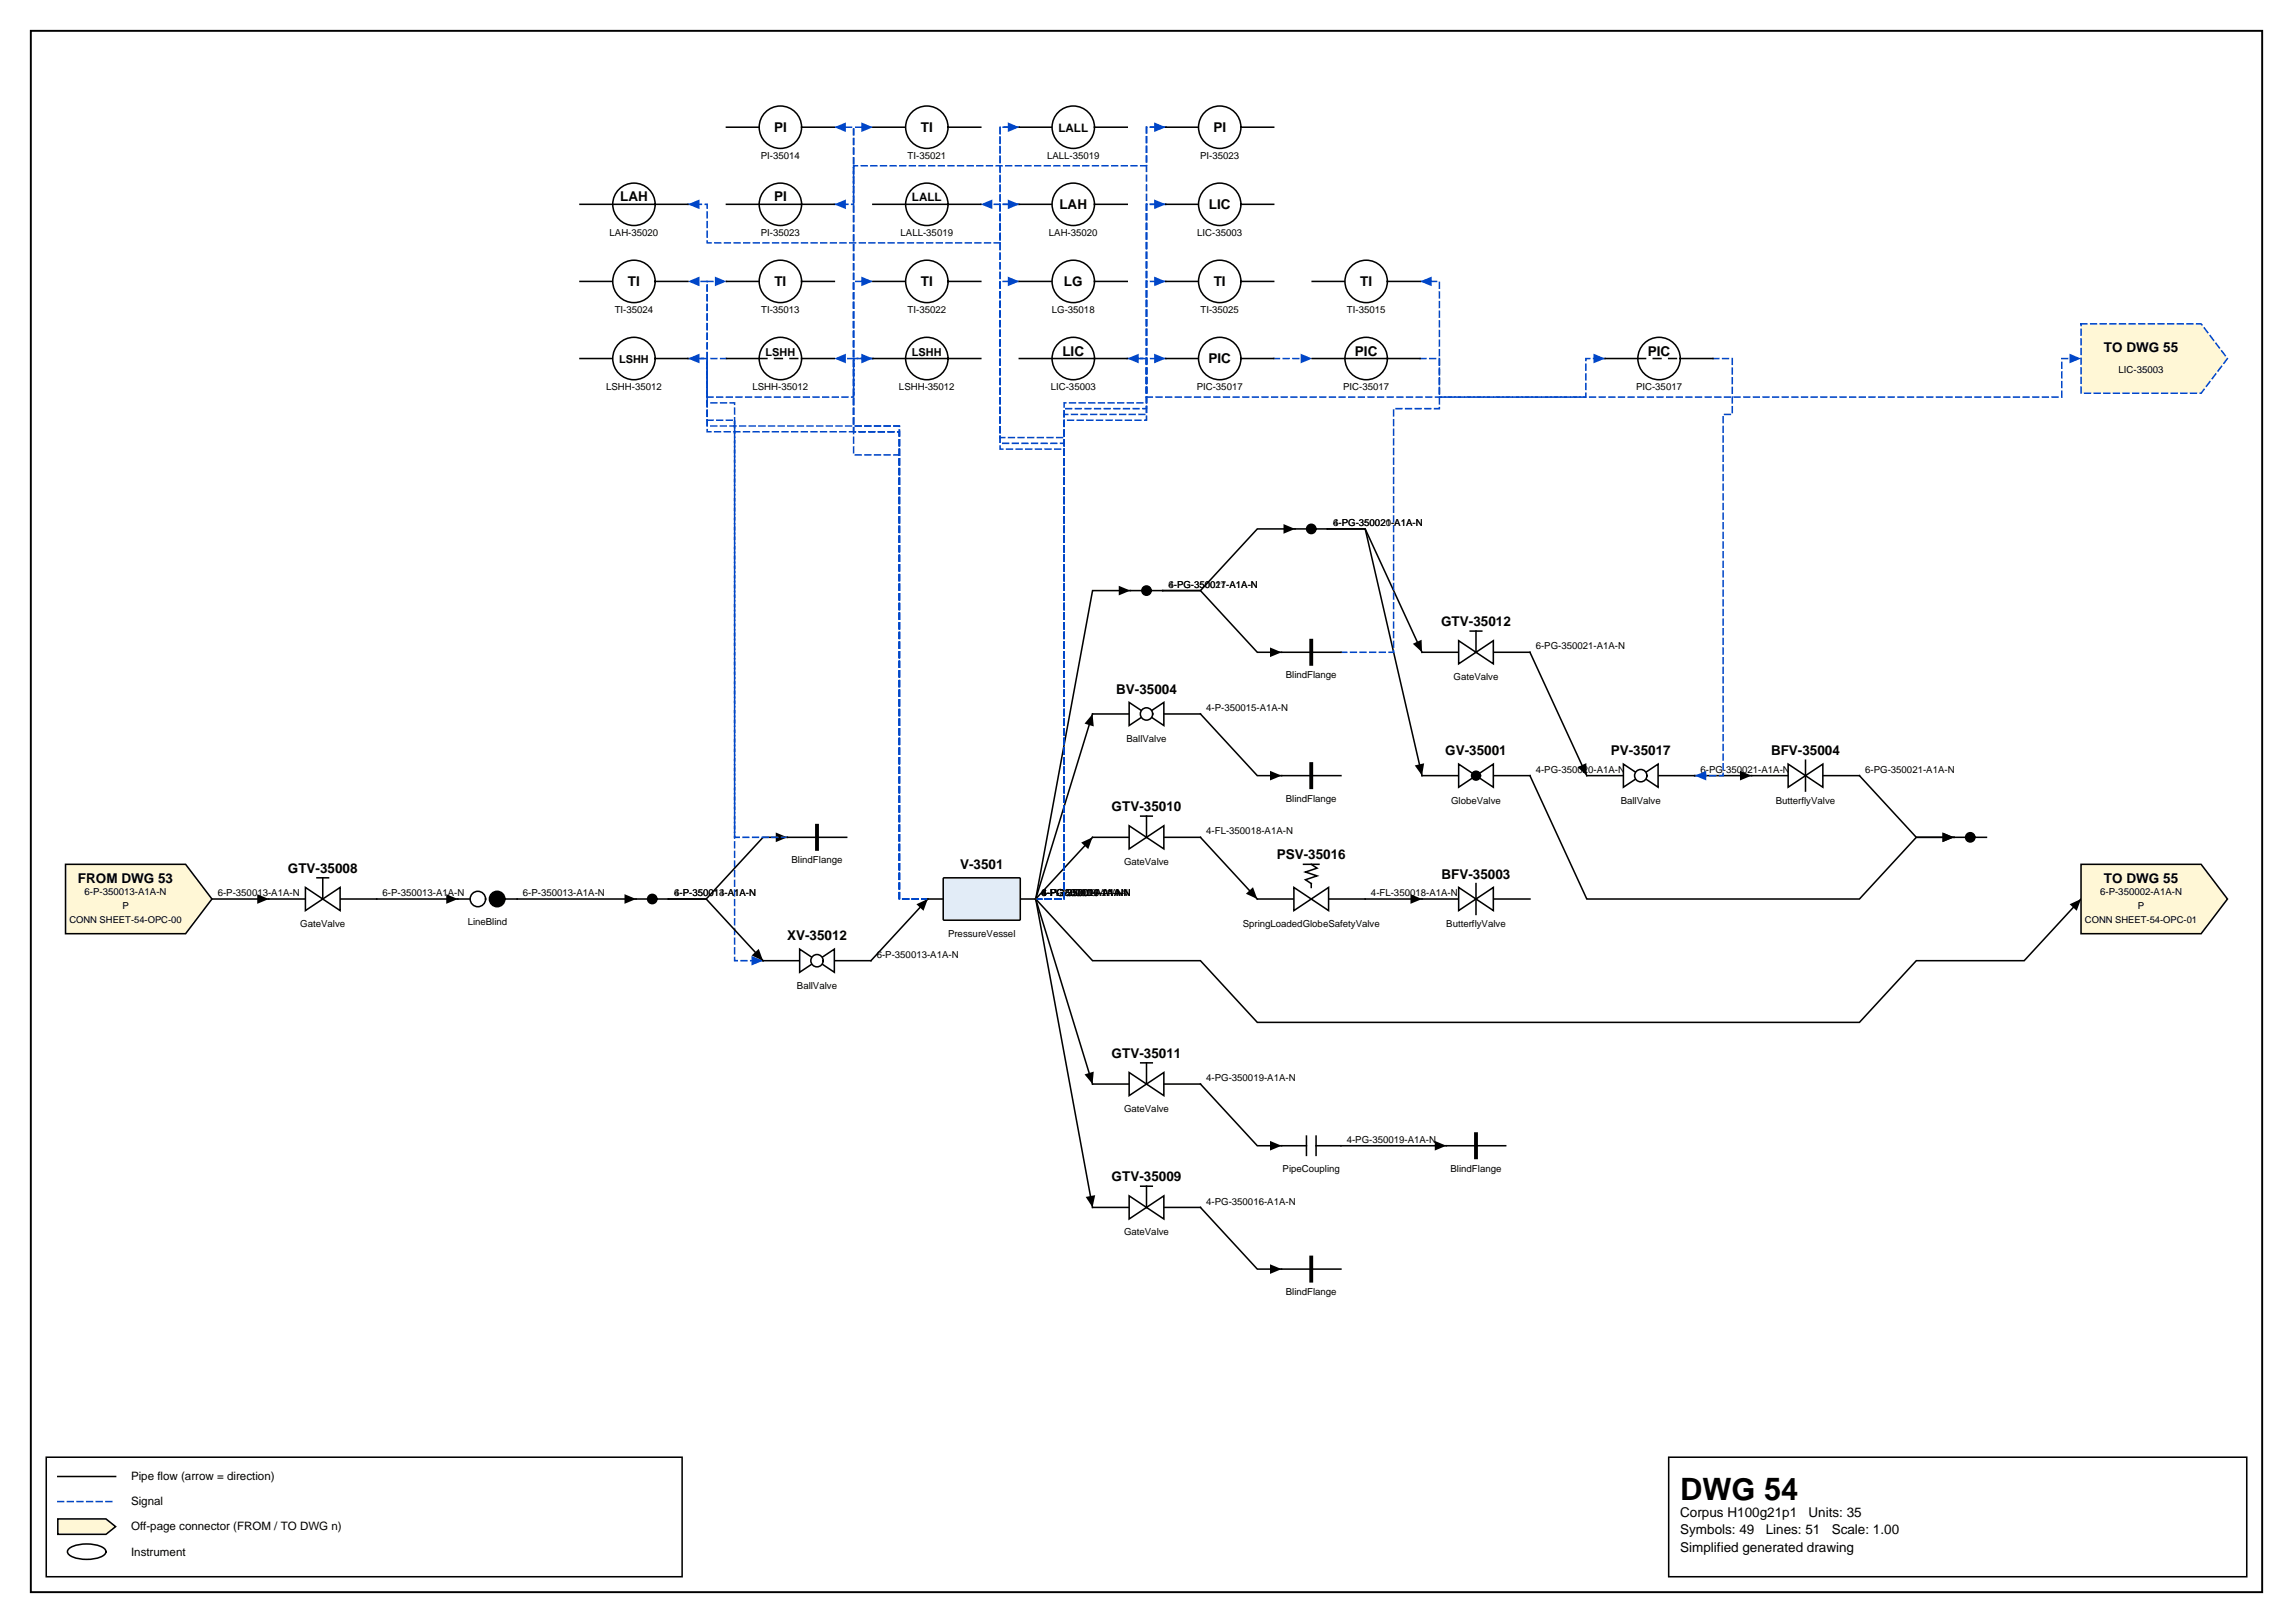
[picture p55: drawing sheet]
<svg xmlns="http://www.w3.org/2000/svg" width="420mm" height="297mm" viewBox="0 0 420 297" stroke-linecap="round" stroke-linejoin="round" font-family="sans-serif">
<defs><g id="words">
<text font-size="5.6" x="307.6" y="274.5">DWG 54</text>
<g font-size="2.5">
<text x="141.7" y="24.1">PI</text>
<text x="168.6" y="24.1">TI</text>
<text x="222.1" y="24.1">PI</text>
<text x="113.5" y="36.9">LAH</text>
<text x="141.7" y="36.9">PI</text>
<text x="194" y="38.3">LAH</text>
<text x="221.3" y="38.3">LIC</text>
<text x="115" y="52.4">TI</text>
<text x="141.8" y="52.4">TI</text>
<text x="168.6" y="52.4">TI</text>
<text x="194.8" y="52.4">LG</text>
<text x="222.2" y="52.4">TI</text>
<text x="249" y="52.4">TI</text>
<text x="194.5" y="65.1">LIC</text>
<text x="248.1" y="65.1">PIC</text>
<text x="301.7" y="65.1">PIC</text>
<text x="385.2" y="64.4">TO DWG 55</text>
<text x="221.3" y="66.5">PIC</text>
<text x="263.8" y="114.6">GTV-35012</text>
<text x="204.3" y="127">BV-35004</text>
<text x="264.6" y="138.3">GV-35001</text>
<text x="294.9" y="138.3">PV-35017</text>
<text x="324.2" y="138.3">BFV-35004</text>
<text x="203.5" y="148.5">GTV-35010</text>
<text x="14.3" y="161.6">FROM DWG 53</text>
<text x="52.7" y="159.8">GTV-35008</text>
<text x="175.8" y="159.1">V-3501</text>
<text x="233.8" y="157.3">PSV-35016</text>
<text x="263.9" y="160.8">BFV-35003</text>
<text x="385.2" y="161.6">TO DWG 55</text>
<text x="144.1" y="172.1">XV-35012</text>
<text x="203.5" y="193.6">GTV-35011</text>
<text x="203.5" y="216.2">GTV-35009</text>
<text x="307.6" y="277.6">Corpus H100g21p1</text>
<text x="307.6" y="280.8">Symbols: 49</text>
<text x="323.3" y="280.8">Lines: 51</text>
<text x="331.1" y="277.6">Units: 35</text>
<text x="335.3" y="280.8">Scale: 1.00</text>
<text x="307.6" y="284">Simplified generated drawing</text>
</g>
<g font-size="2.1">
<text x="193.8" y="24.1">LALL</text>
<text x="167" y="36.9">LALL</text>
<text x="24" y="270.9">Pipe flow (arrow = direction)</text>
<text x="24" y="275.5">Signal</text>
<text x="24" y="280.1">Off-page connector (FROM / TO DWG n)</text>
<text x="24" y="284.7">Instrument</text>
</g>
<g font-size="2">
<text x="140.2" y="65.1">LSHH</text>
<text x="167" y="65.1">LSHH</text>
<text x="113.3" y="66.5">LSHH</text>
</g>
<g font-size="1.8">
<text x="139.3" y="29.1">PI-35014</text>
<text x="166.2" y="29.1">TI-35021</text>
<text x="191.7" y="29.1">LALL-35019</text>
<text x="219.7" y="29.1">PI-35023</text>
<text x="111.6" y="43.2">LAH-35020</text>
<text x="139.3" y="43.2">PI-35023</text>
<text x="164.9" y="43.2">LALL-35019</text>
<text x="192" y="43.2">LAH-35020</text>
<text x="219.2" y="43.2">LIC-35003</text>
<text x="112.5" y="57.3">TI-35024</text>
<text x="139.3" y="57.3">TI-35013</text>
<text x="166.2" y="57.3">TI-35022</text>
<text x="192.6" y="57.3">LG-35018</text>
<text x="219.8" y="57.3">TI-35025</text>
<text x="246.6" y="57.3">TI-35015</text>
<text x="111" y="71.4">LSHH-35012</text>
<text x="137.8" y="71.4">LSHH-35012</text>
<text x="164.6" y="71.4">LSHH-35012</text>
<text x="192.4" y="71.4">LIC-35003</text>
<text x="219.1" y="71.4">PIC-35017</text>
<text x="245.9" y="71.4">PIC-35017</text>
<text x="299.5" y="71.4">PIC-35017</text>
<text x="387.9" y="68.4">LIC-35003</text>
<text x="244.1" y="96.3">4-PG-350020-A1A-N</text>
<text x="244.1" y="96.3">6-PG-350021-A1A-N</text>
<text x="213.9" y="107.6">6-PG-350021-A1A-N</text>
<text x="213.9" y="107.6">4-PG-350017-A1A-N</text>
<text x="281.2" y="118.9">6-PG-350021-A1A-N</text>
<text x="235.4" y="124.1">BlindFlange</text>
<text x="266.1" y="124.5">GateValve</text>
<text x="220.8" y="130.1">4-P-350015-A1A-N</text>
<text x="206.2" y="135.8">BallValve</text>
<text x="281.2" y="141.4">4-PG-350020-A1A-N</text>
<text x="311.3" y="141.4">6-PG-350021-A1A-N</text>
<text x="341.5" y="141.4">6-PG-350021-A1A-N</text>
<text x="235.4" y="146.7">BlindFlange</text>
<text x="265.7" y="147.1">GlobeValve</text>
<text x="296.7" y="147.1">BallValve</text>
<text x="325.1" y="147.1">ButterflyValve</text>
<text x="220.8" y="152.7">4-FL-350018-A1A-N</text>
<text x="144.9" y="158">BlindFlange</text>
<text x="205.8" y="158.4">GateValve</text>
<text x="15.5" y="163.9">6-P-350013-A1A-N</text>
<text x="22.4" y="166.4">P</text>
<text x="39.9" y="164">6-P-350013-A1A-N</text>
<text x="70" y="164">6-P-350013-A1A-N</text>
<text x="95.7" y="164">6-P-350013-A1A-N</text>
<text x="123.4" y="164">6-P-350013-A1A-N</text>
<text x="123.4" y="164">4-P-350014-A1A-N</text>
<text x="190.7" y="164">6-P-350002-A1A-N</text>
<text x="190.7" y="164">4-PG-350016-A1A-N</text>
<text x="190.7" y="164">4-PG-350019-A1A-N</text>
<text x="190.7" y="164">4-FL-350018-A1A-N</text>
<text x="190.7" y="164">4-P-350015-A1A-N</text>
<text x="190.7" y="164">6-PG-350021-A1A-N</text>
<text x="251" y="164">4-FL-350018-A1A-N</text>
<text x="384.5" y="163.9">6-P-350002-A1A-N</text>
<text x="391.4" y="166.4">P</text>
<text x="55" y="169.7">GateValve</text>
<text x="85.6" y="169.3">LineBlind</text>
<text x="173.6" y="171.4">PressureVessel</text>
<text x="227.5" y="169.7">SpringLoadedGlobeSafetyValve</text>
<text x="264.8" y="169.7">ButterflyValve</text>
<text x="160.5" y="175.3">6-P-350013-A1A-N</text>
<text x="145.9" y="180.9">BallValve</text>
<text x="220.8" y="197.9">4-PG-350019-A1A-N</text>
<text x="205.8" y="203.5">GateValve</text>
<text x="246.6" y="209.2">4-PG-350019-A1A-N</text>
<text x="234.8" y="214.5">PipeCoupling</text>
<text x="265.6" y="214.5">BlindFlange</text>
<text x="220.8" y="220.5">4-PG-350016-A1A-N</text>
<text x="205.8" y="226.1">GateValve</text>
<text x="235.4" y="237">BlindFlange</text>
</g>
<g font-size="1.7">
<text x="12.7" y="169">CONN SHEET-54-OPC-00</text>
<text x="381.7" y="169">CONN SHEET-54-OPC-01</text>
</g>
</g></defs>
<path d="M5.6 5.6h408.6v285.8h-408.6z" fill="none" stroke="#000" stroke-width=".35"/>
<path d="M8.5 266.7h116.4v21.9h-116.4zM10.6 270.2h10.6M305.5 266.7h105.8v21.9h-105.8z" fill="none" stroke="#000" stroke-width=".28"/>
<path d="M10.6 274.8h10.6" fill="none" stroke="#0046c8" stroke-width=".28" stroke-dasharray="1.1 .7"/>
<path d="M10.6 278h8.8l1.8 1.4-1.8 1.4h-8.8z" fill="#fff7d6" stroke="#000" stroke-width=".28"/>
<path d="M260.3 119.4l-10.4-22.6h-6.9h6.9l10.4 45.2M219.8 153.2l10.4 11.3M280.1 142l10.4 22.5h49.9l10.4-11.3h7M94.7 164.5h21.8M169.9 164.5l-10.4 11.3M249.9 164.5h10.4M219.8 198.4l10.4 11.3h4.4M219.8 221l10.4 11.3h4.4M12.7 283.4a6.7 6.7 0 0 1 6.3 0 .72 .72 0 0 1 0 1.2 6.7 6.7 0 0 1-6.3 0 .72 .72 0 0 1 0-1.2z" fill="none" stroke="#000" stroke-width=".28"/>
<path d="M258.7 117.8l1.6-.7v2.3zM259 140.1l1.7-.4-.4 2.3zM355.6 152.4l2.2 .8-2.2 .9zM114.3 163.7l2.2 .8-2.2 .9zM167.8 165.5l2.1-1-.8 2.2zM228.1 163.6l1.3-1.2 .8 2.1zM258.2 163.7l2.1 .8-2.1 .9zM232.5 208.8l2.1 .9-2.1 .9zM232.5 231.4l2.1 .9-2.1 .9z" fill="#000"/>
<path d="M260 65.6h3.5v7.1h26.8v-7.1h3.6" fill="none" stroke="#0046c8" stroke-width=".28" stroke-dasharray="1.1 .7"/>
<path d="M291.7 64.7l2.2 .9-2.2 .9z" fill="#0046c8"/>
<path d="M206.4 65.6h3.5v7.1h167.6v-7.1h3.5" fill="none" stroke="#0046c8" stroke-width=".28" stroke-dasharray="1.1 .7"/>
<path d="M378.9 64.7l2.1 .9-2.1 .9z" fill="#0046c8"/>
<path d="M219.8 130.7l10.4 11.3h4.4M340.4 142l10.4 11.2h7M245.5 209.7h19.3" fill="none" stroke="#000" stroke-width=".28"/>
<path d="M232.5 141.1l2.1 .9-2.1 .8zM355.6 152.4l2.2 .8-2.2 .9zM262.7 208.8l2.1 .9-2.1 .9z" fill="#000"/>
<path d="M186.6 37.4h-3.5v7h-53.6v-7h-3.6" fill="none" stroke="#0046c8" stroke-width=".28" stroke-dasharray="1.1 .7"/>
<path d="M125.9 37.4l2.2-.9v1.8z" fill="#0046c8"/>
<path d="M310.3 142h10.4" fill="none" stroke="#000" stroke-width=".28"/>
<path d="M318.6 141.1l2.1 .9-2.1 .8z" fill="#000"/>
<path d="M186.6 23.3h-3.5v14.1h-3.5" fill="none" stroke="#0046c8" stroke-width=".28" stroke-dasharray="1.1 .7"/>
<path d="M179.6 37.4l2.1-.9v1.8z" fill="#0046c8"/>
<path d="M237.1 96.8h-6.9l-10.4 11.3h-6.9h6.9l10.4 11.3h4.4" fill="none" stroke="#000" stroke-width=".28"/>
<path d="M235 95.9l2.1 .9-2.1 .9zM232.5 118.5l2.1 .9-2.1 .9z" fill="#000"/>
<path d="M133 65.6h-3.5v8.1h5v102.1h5.2" fill="none" stroke="#0046c8" stroke-width=".28" stroke-dasharray="1.1 .7"/>
<path d="M137.6 174.9l2.1 .9-2.1 .9z" fill="#0046c8"/>
<path d="M38.8 164.5h10.4" fill="none" stroke="#000" stroke-width=".28"/>
<path d="M47.1 163.7l2.1 .8-2.1 .9z" fill="#000"/>
<path d="M233.2 65.6h7" fill="none" stroke="#0046c8" stroke-width=".28" stroke-dasharray="1.1 .7"/>
<path d="M238.1 64.7l2.1 .9-2.1 .9z" fill="#0046c8"/>
<path d="M245.5 119.4h9.6v-44.6h8.4v-23.3h-3.5" fill="none" stroke="#0046c8" stroke-width=".28" stroke-dasharray="1.1 .7"/>
<path d="M260 51.5l2.1-.9v1.8z" fill="#0046c8"/>
<path d="M313.6 65.6h3.5v10.2h-1.6v66.2h-5.2" fill="none" stroke="#0046c8" stroke-width=".28" stroke-dasharray="1.1 .7"/>
<path d="M310.3 142l2.1-.9v1.7z" fill="#0046c8"/>
<path d="M144.1 153.2h-4.4l-10.4 11.3h-6.9h6.9l10.4 11.3" fill="none" stroke="#000" stroke-width=".28"/>
<path d="M142 152.4l2.1 .8-2.1 .9zM137.6 174.9l1.3-1.2 .8 2.1z" fill="#000"/>
<path d="M213.4 37.4h-3.5v28.2h-3.5" fill="none" stroke="#0046c8" stroke-width=".28" stroke-dasharray="1.1 .7"/>
<path d="M206.4 65.6l2.1-.9v1.8z" fill="#0046c8"/>
<path d="M213.4 23.3h-3.5v7h-53.6v7.1h-3.5" fill="none" stroke="#0046c8" stroke-width=".28" stroke-dasharray="1.1 .7"/>
<path d="M152.8 37.4l2.1-.9v1.8z" fill="#0046c8"/>
<path d="M125.9 65.6h3.6v7.1h26.8v-7.1h3.5" fill="none" stroke="#0046c8" stroke-width=".28" stroke-dasharray="1.1 .7"/>
<path d="M157.7 64.7l2.1 .9-2.1 .9z" fill="#0046c8"/>
<path d="M280.1 119.4l10.4 22.6" fill="none" stroke="#000" stroke-width=".28"/>
<path d="M288.8 140.4l1.6-.7 .1 2.3z" fill="#000"/>
<path d="M144.1 153.2h-9.6v-76.3h-5v-25.4h3.5" fill="none" stroke="#0046c8" stroke-width=".28" stroke-dasharray="1.1 .7"/>
<path d="M130.9 50.6l2.1 .9-2.1 .9z" fill="#0046c8"/>
<path d="M169.9 164.5h-5.2v-86.5h-8.4v-26.5h3.5" fill="none" stroke="#0046c8" stroke-width=".28" stroke-dasharray="1.1 .7"/>
<path d="M157.7 50.6l2.1 .9-2.1 .9z" fill="#0046c8"/>
<path d="M200 153.2l-10.4 11.3M189.6 164.5l10.4 11.3h19.8l10.4 11.3h110.2l10.4-11.3h19.8l10.4-11.3M189.6 164.5l10.4 56.5M189.6 164.5l10.4 33.9" fill="none" stroke="#000" stroke-width=".28"/>
<path d="M197.9 154.2l2.1-1-.8 2.2zM378.9 165.5l2.1-1-.8 2.2zM198.6 196.6l1.6-.5-.2 2.3zM198.8 219.1l1.7-.4-.5 2.3z" fill="#000"/>
<path d="M169.9 164.5h-5.2v-85.5h-8.4v-55.7h3.5" fill="none" stroke="#0046c8" stroke-width=".28" stroke-dasharray="1.1 .7"/>
<path d="M157.7 22.4l2.1 .9-2.1 .9z" fill="#0046c8"/>
<path d="M189.6 164.5h5.2v-84.4h-11.7v-28.6h3.5" fill="none" stroke="#0046c8" stroke-width=".28" stroke-dasharray="1.1 .7"/>
<path d="M184.5 50.6l2.1 .9-2.1 .9z" fill="#0046c8"/>
<path d="M200 130.7l-10.4 33.8" fill="none" stroke="#000" stroke-width=".28"/>
<path d="M200 130.7l.2 2.3-1.6-.6z" fill="#000"/>
<path d="M189.6 164.5h5.2v-83.4h-11.7v-43.7h3.5" fill="none" stroke="#0046c8" stroke-width=".28" stroke-dasharray="1.1 .7"/>
<path d="M184.5 36.5l2.1 .9-2.1 .9z" fill="#0046c8"/>
<path d="M189.6 164.5h5.2v-82.3h-11.7v-58.9h3.5" fill="none" stroke="#0046c8" stroke-width=".28" stroke-dasharray="1.1 .7"/>
<path d="M184.5 22.4l2.1 .9-2.1 .9z" fill="#0046c8"/>
<path d="M206.9 108.1h-6.9l-10.4 56.4" fill="none" stroke="#000" stroke-width=".28"/>
<path d="M204.8 107.2l2.1 .9-2.1 .9z" fill="#000"/>
<path d="M169.9 164.5h-5.2v-81.2h-8.4v-60h-3.5" fill="none" stroke="#0046c8" stroke-width=".28" stroke-dasharray="1.1 .7"/>
<path d="M152.8 23.3l2.1-.9v1.8z" fill="#0046c8"/>
<path d="M189.6 164.5h5.2v-90.8h15.1v-8.1h3.5" fill="none" stroke="#0046c8" stroke-width=".28" stroke-dasharray="1.1 .7"/>
<path d="M211.3 64.7l2.1 .9-2.1 .9z" fill="#0046c8"/>
<path d="M189.6 164.5h5.2v-89.7h15.1v-23.3h3.5" fill="none" stroke="#0046c8" stroke-width=".28" stroke-dasharray="1.1 .7"/>
<path d="M211.3 50.6l2.1 .9-2.1 .9z" fill="#0046c8"/>
<path d="M189.6 164.5h5.2v-88.7h15.1v-38.4h3.5" fill="none" stroke="#0046c8" stroke-width=".28" stroke-dasharray="1.1 .7"/>
<path d="M211.3 36.5l2.1 .9-2.1 .9z" fill="#0046c8"/>
<path d="M189.6 164.5h5.2v-87.6h15.1v-53.6h3.5" fill="none" stroke="#0046c8" stroke-width=".28" stroke-dasharray="1.1 .7"/>
<path d="M211.3 22.4l2.1 .9-2.1 .9z" fill="#0046c8"/>
<path d="M169.9 164.5h-5.2v-86.5h-35.2v-12.4h-3.6" fill="none" stroke="#0046c8" stroke-width=".28" stroke-dasharray="1.1 .7"/>
<path d="M125.9 65.6l2.2-.9v1.8z" fill="#0046c8"/>
<path d="M169.9 164.5h-5.2v-85.5h-35.2v-27.5h-3.6" fill="none" stroke="#0046c8" stroke-width=".28" stroke-dasharray="1.1 .7"/>
<path d="M125.9 51.5l2.2-.9v1.8z" fill="#0046c8"/>
<path d="M159.8 65.6h-7" fill="none" stroke="#0046c8" stroke-width=".28" stroke-dasharray="1.1 .7"/>
<path d="M152.8 65.6l2.1-.9v1.8z" fill="#0046c8"/>
<path d="M69 164.5h14.8M260.3 164.5h6.8M273.4 164.5h6.7" fill="none" stroke="#000" stroke-width=".28"/>
<path d="M81.7 163.7l2.1 .8-2.1 .9z" fill="#000"/>
<path d="M267.1 162.4l6.3 4.3v-4.3l-6.3 4.3z" fill="#fff" stroke="#000" stroke-width=".28"/>
<path d="M230.2 164.5h6.7M243.2 164.5h6.7M270.2 161.7v5.7" fill="none" stroke="#000" stroke-width=".28"/>
<path d="M236.9 162.4l6.3 4.3v-4.3l-6.3 4.3z" fill="#fff" stroke="#000" stroke-width=".28"/>
<path d="M159.8 51.5h6M173.6 51.5h6M238.7 158.2h2.8M240.1 158.2l1 .7-2.1 .7 2.1 .7-2.1 .7 1.1 .7v.7" fill="none" stroke="#000" stroke-width=".28"/>
<circle cx="169.7" cy="51.5" r="3.9" fill="#fff" stroke="#000" stroke-width=".28"/>
<path d="M139.7 175.8h6.7M152.8 175.8h6.7" fill="none" stroke="#000" stroke-width=".28"/>
<g fill="#fff" stroke="#000" stroke-width=".28">
<path d="M146.4 173.7l6.4 4.2v-4.2l-6.4 4.2z"/>
<circle cx="149.6" cy="175.8" r="1.13"/>
</g>
<path d="M381 158.2h22l4.8 6.3-4.8 6.4h-22z" fill="#fff7d6" stroke="#000" stroke-width=".28"/>
<path d="M381 59.3h22l4.8 6.3-4.8 6.4h-22z" fill="#fff7d6" stroke="#0046c8" stroke-width=".28" stroke-dasharray="1.1 .7"/>
<path d="M200 221h6.7M213.1 221h6.7" fill="none" stroke="#000" stroke-width=".28"/>
<path d="M206.7 218.9l6.4 4.2v-4.2l-6.4 4.2z" fill="#fff" stroke="#000" stroke-width=".28"/>
<path d="M83.8 164.5h2.3M92.4 164.5h2.3M208.8 217.1h2.2M209.9 217.1v3.9" fill="none" stroke="#000" stroke-width=".28"/>
<circle cx="87.5" cy="164.5" r="1.41" fill="#fff" stroke="#000" stroke-width=".28"/>
<g fill="#000" stroke="#000" stroke-width=".28">
<circle cx="240.1" cy="96.8" r=".85"/>
<circle cx="91" cy="164.5" r="1.41"/>
</g>
<path d="M237.1 96.8h5.9M200 198.4h6.7M213.1 198.4h6.7" fill="none" stroke="#000" stroke-width=".28"/>
<path d="M206.7 196.3l6.4 4.2v-4.2l-6.4 4.2z" fill="#fff" stroke="#000" stroke-width=".28"/>
<path d="M200 153.2h6.7M213.1 153.2h6.7M208.8 194.5h2.2M209.9 194.5v3.9" fill="none" stroke="#000" stroke-width=".28"/>
<path d="M206.7 151.1l6.4 4.3v-4.3l-6.4 4.3z" fill="#fff" stroke="#000" stroke-width=".28"/>
<path d="M159.8 37.4h6M173.6 37.4h6M208.8 149.4h2.2M209.9 149.4v3.8" fill="none" stroke="#000" stroke-width=".28"/>
<circle cx="169.7" cy="37.4" r="3.9" fill="#fff" stroke="#000" stroke-width=".28"/>
<path d="M165.8 37.4h7.8M260.3 142h6.8M273.4 142h6.7" fill="none" stroke="#000" stroke-width=".28"/>
<path d="M267.1 139.8l6.3 4.3v-4.3l-6.3 4.3z" fill="#fff" stroke="#000" stroke-width=".28"/>
<circle cx="270.2" cy="142" r=".81" fill="#000" stroke="#000" stroke-width=".28"/>
<path d="M240.2 65.6h6M254 65.6h6" fill="none" stroke="#000" stroke-width=".28"/>
<circle cx="250.1" cy="65.6" r="3.9" fill="#fff" stroke="#000" stroke-width=".28"/>
<path d="M159.8 23.3h6M173.6 23.3h6M246.2 65.6h7.8" fill="none" stroke="#000" stroke-width=".28"/>
<circle cx="169.7" cy="23.3" r="3.9" fill="#fff" stroke="#000" stroke-width=".28"/>
<path d="M186.6 65.6h6M200.4 65.6h6" fill="none" stroke="#000" stroke-width=".28"/>
<circle cx="196.5" cy="65.6" r="3.9" fill="#fff" stroke="#000" stroke-width=".28"/>
<path d="M240.2 51.5h6M254 51.5h6M192.6 65.6h7.8" fill="none" stroke="#000" stroke-width=".28"/>
<circle cx="250.1" cy="51.5" r="3.9" fill="#fff" stroke="#000" stroke-width=".28"/>
<path d="M186.6 51.5h6M200.4 51.5h6M234.6 209.7h4.6M239.2 207.9v3.6M240.9 209.7h4.6M240.9 207.9v3.6" fill="none" stroke="#000" stroke-width=".28"/>
<circle cx="196.5" cy="51.5" r="3.9" fill="#fff" stroke="#000" stroke-width=".28"/>
<path d="M200 130.7h6.7M213.1 130.7h6.7" fill="none" stroke="#000" stroke-width=".28"/>
<g fill="#fff" stroke="#000" stroke-width=".28">
<path d="M206.7 128.6l6.4 4.2v-4.2l-6.4 4.2z"/>
<circle cx="209.9" cy="130.7" r="1.13"/>
</g>
<path d="M320.7 142h6.7M333.7 142h6.7" fill="none" stroke="#000" stroke-width=".28"/>
<path d="M327.4 139.8l6.3 4.3v-4.3l-6.3 4.3z" fill="#fff" stroke="#000" stroke-width=".28"/>
<path d="M186.6 37.4h6M200.4 37.4h6M330.6 139.1v5.7M234.6 142h10.9M264.8 209.7h10.9" fill="none" stroke="#000" stroke-width=".28"/>
<path d="M240.1 139.8v4.3M270.2 207.6v4.2" fill="none" stroke="#000" stroke-width=".71"/>
<circle cx="196.5" cy="37.4" r="3.9" fill="#fff" stroke="#000" stroke-width=".28"/>
<path d="M290.5 142h6.7M303.6 142h6.7" fill="none" stroke="#000" stroke-width=".28"/>
<g fill="#fff" stroke="#000" stroke-width=".28">
<path d="M297.2 139.8l6.4 4.3v-4.3l-6.4 4.3z"/>
<circle cx="300.4" cy="142" r="1.13"/>
</g>
<path d="M186.6 23.3h6M200.4 23.3h6" fill="none" stroke="#000" stroke-width=".28"/>
<circle cx="196.5" cy="23.3" r="3.9" fill="#fff" stroke="#000" stroke-width=".28"/>
<path d="M133 65.6h6M146.8 65.6h6M206.9 108.1h6" fill="none" stroke="#000" stroke-width=".28"/>
<circle cx="209.9" cy="108.1" r=".85" fill="#000" stroke="#000" stroke-width=".28"/>
<circle cx="142.9" cy="65.6" r="3.9" fill="#fff" stroke="#000" stroke-width=".28"/>
<path d="M133 37.4h6M146.8 37.4h6M139 65.6h1.4M141.8 65.6h1.4M144.6 65.6h1.4" fill="none" stroke="#000" stroke-width=".28"/>
<circle cx="142.9" cy="37.4" r="3.9" fill="#fff" stroke="#000" stroke-width=".28"/>
<path d="M133 23.3h6M139 37.4h7.8M146.8 23.3h6" fill="none" stroke="#000" stroke-width=".28"/>
<circle cx="142.9" cy="23.3" r="3.9" fill="#fff" stroke="#000" stroke-width=".28"/>
<path d="M12 158.2h22l4.8 6.3-4.8 6.4h-22z" fill="#fff7d6" stroke="#000" stroke-width=".28"/>
<path d="M213.4 65.6h6M227.2 65.6h6" fill="none" stroke="#000" stroke-width=".28"/>
<circle cx="223.3" cy="65.6" r="3.9" fill="#fff" stroke="#000" stroke-width=".28"/>
<path d="M293.9 65.6h6M307.6 65.6h6M234.6 119.4h10.9M357.8 153.2h5.9" fill="none" stroke="#000" stroke-width=".28"/>
<circle cx="360.7" cy="153.2" r=".85" fill="#000" stroke="#000" stroke-width=".28"/>
<path d="M240.1 117.3v4.2" fill="none" stroke="#000" stroke-width=".71"/>
<circle cx="303.7" cy="65.6" r="3.9" fill="#fff" stroke="#000" stroke-width=".28"/>
<path d="M213.4 51.5h6M227.2 51.5h6M299.9 65.6h1.4M302.7 65.6h1.4M305.5 65.6h1.4" fill="none" stroke="#000" stroke-width=".28"/>
<circle cx="223.3" cy="51.5" r="3.9" fill="#fff" stroke="#000" stroke-width=".28"/>
<path d="M213.4 37.4h6M227.2 37.4h6M116.5 164.5h5.9" fill="none" stroke="#000" stroke-width=".28"/>
<circle cx="119.4" cy="164.5" r=".85" fill="#000" stroke="#000" stroke-width=".28"/>
<circle cx="223.3" cy="37.4" r="3.9" fill="#fff" stroke="#000" stroke-width=".28"/>
<path d="M213.4 23.3h6M227.2 23.3h6" fill="none" stroke="#000" stroke-width=".28"/>
<circle cx="223.3" cy="23.3" r="3.9" fill="#fff" stroke="#000" stroke-width=".28"/>
<path d="M106.2 65.6h6M119.9 65.6h6" fill="none" stroke="#000" stroke-width=".28"/>
<circle cx="116.1" cy="65.6" r="3.9" fill="#fff" stroke="#000" stroke-width=".28"/>
<path d="M260.3 119.4h6.8M273.4 119.4h6.7" fill="none" stroke="#000" stroke-width=".28"/>
<path d="M267.1 117.3l6.3 4.2v-4.2l-6.3 4.2z" fill="#fff" stroke="#000" stroke-width=".28"/>
<path d="M133 51.5h6M146.8 51.5h6M269.2 115.5h2.1M270.2 115.5v3.9" fill="none" stroke="#000" stroke-width=".28"/>
<circle cx="142.9" cy="51.5" r="3.9" fill="#fff" stroke="#000" stroke-width=".28"/>
<path d="M106.2 51.5h6M119.9 51.5h6M144.1 153.2h10.9M234.6 232.3h10.9" fill="none" stroke="#000" stroke-width=".28"/>
<path d="M149.6 151.1v4.3M240.1 230.2v4.2" fill="none" stroke="#000" stroke-width=".71"/>
<circle cx="116.1" cy="51.5" r="3.9" fill="#fff" stroke="#000" stroke-width=".28"/>
<path d="M169.9 164.5h2.8M186.8 164.5h2.8" fill="none" stroke="#000" stroke-width=".28"/>
<path d="M172.7 160.7h14v7.7h-14z" fill="#e2ecf7" stroke="#000" stroke-width=".28"/>
<path d="M159.8 65.6h6M173.6 65.6h6" fill="none" stroke="#000" stroke-width=".28"/>
<circle cx="169.7" cy="65.6" r="3.9" fill="#fff" stroke="#000" stroke-width=".28"/>
<path d="M106.2 37.4h6M119.9 37.4h6M165.8 65.6h7.8" fill="none" stroke="#000" stroke-width=".28"/>
<circle cx="116.1" cy="37.4" r="3.9" fill="#fff" stroke="#000" stroke-width=".28"/>
<path d="M112.2 37.4h7.7M49.2 164.5h6.7M62.3 164.5h6.7" fill="none" stroke="#000" stroke-width=".28"/>
<path d="M55.9 162.4l6.4 4.3v-4.3l-6.4 4.3z" fill="#fff" stroke="#000" stroke-width=".28"/>
<path d="M58 160.7h2.1M59.1 160.7v3.8" fill="none" stroke="#000" stroke-width=".28"/>
<use href="#words"/>
</svg>
